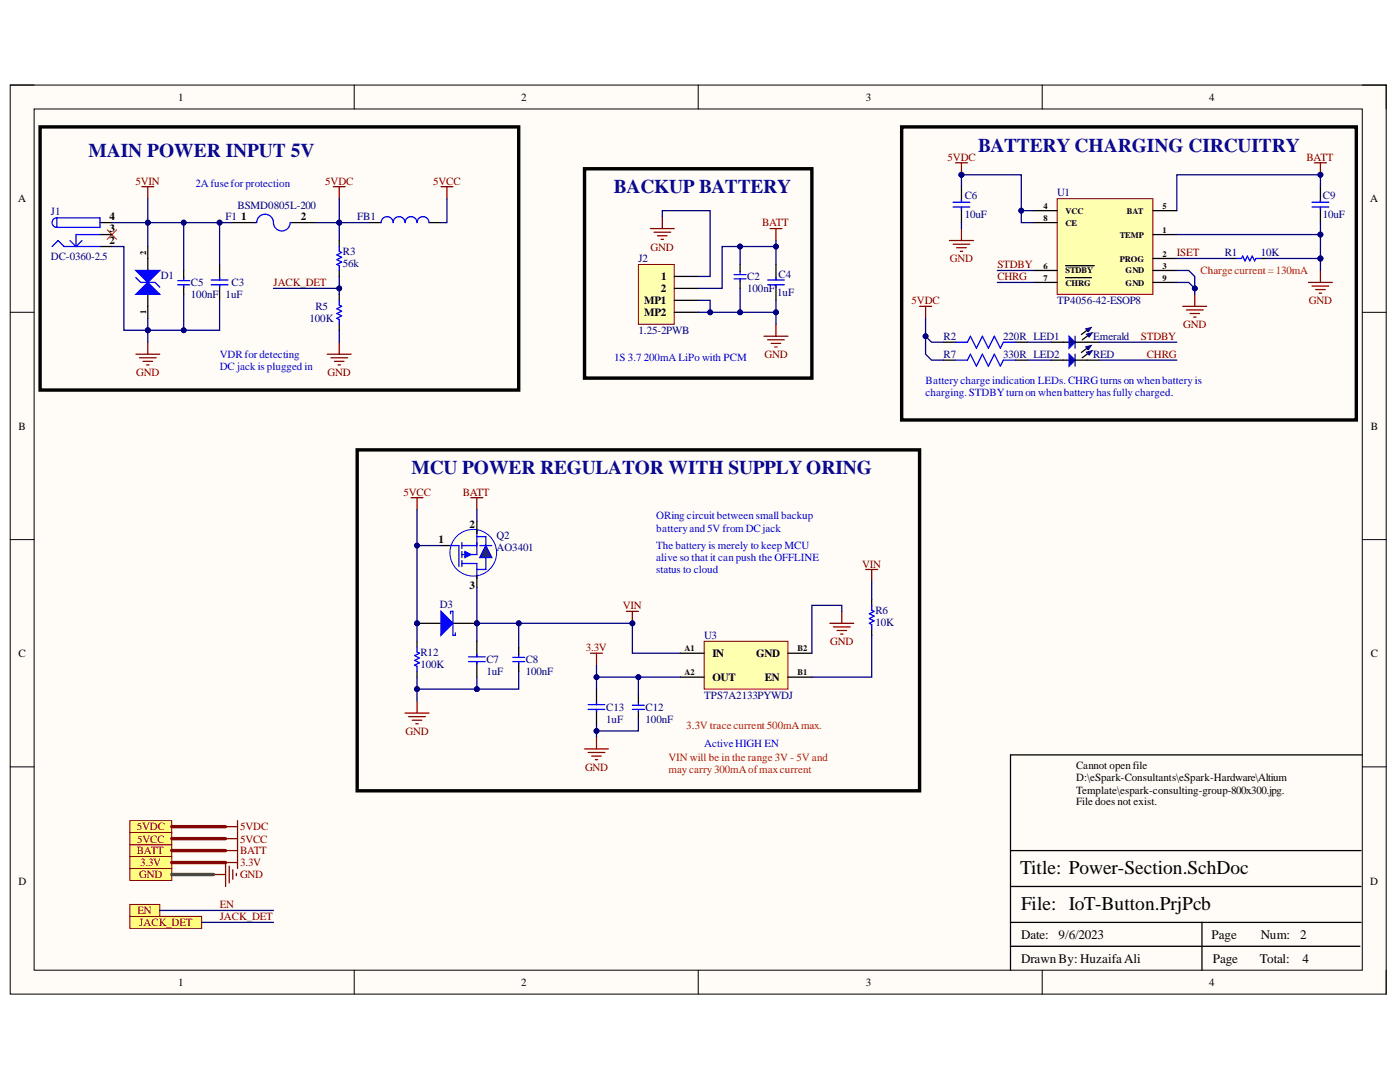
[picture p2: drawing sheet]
<svg xmlns="http://www.w3.org/2000/svg" width="279mm" height="216mm" viewBox="0 0 279 216" stroke-linecap="round" stroke-linejoin="round" font-family="sans-serif">
<defs><g id="words">
<g font-size="3.9" fill="#0b0b8e">
<text x="17.7" y="31.4">MAIN POWER INPUT 5V</text>
<text x="195.2" y="30.2">BATTERY CHARGING CIRCUITRY</text>
<text x="122.5" y="38.6">BACKUP BATTERY</text>
<text x="82.1" y="94.7">MCU POWER REGULATOR WITH SUPPLY ORING</text>
</g>
<g font-size="3.9">
<text x="203.6" y="174.4">Title: Power-Section.SchDoc</text>
<text x="203.8" y="181.6">File: IoT-Button.PrjPcb</text>
</g>
<g font-size="2.6">
<text x="203.8" y="187.3">Date:</text>
<text x="211.2" y="187.3">9/6/2023</text>
<text x="241.8" y="187.3">Page</text>
<text x="251.6" y="187.3">Num:</text>
<text x="259.5" y="187.3">2</text>
<text x="203.8" y="192.1">Drawn By: HuzaifaAli</text>
<text x="242.1" y="192.1">Page</text>
<text x="251.4" y="192.1">Total:</text>
<text x="260" y="192.1">4</text>
</g>
<g font-size="2.2">
<text x="35.6" y="20.1">1</text>
<text x="104" y="20.1">2</text>
<text x="172.8" y="20.1">3</text>
<text x="241.3" y="20.1">4</text>
<text x="3.6" y="40.4">A</text>
<text x="273.5" y="40.4">A</text>
<text x="21.9" y="44">4</text>
<text x="21.9" y="46.4">3</text>
<text x="48.2" y="44">1</text>
<text x="60.1" y="44">2</text>
<text x="21.9" y="48.7">2</text>
<text x="131.9" y="58.3">2</text>
<text x="132" y="55.9">1</text>
<text x="128.6" y="60.7">MP1</text>
<text x="128.6" y="63.1">MP2</text>
<text x="3.7" y="85.7">B</text>
<text x="273.6" y="85.7">B</text>
<text x="93.7" y="105.3">2</text>
<text x="87.5" y="108.4">1</text>
<text x="93.7" y="117.5">3</text>
<text x="3.7" y="131.1">C</text>
<text x="142.2" y="131.1">IN</text>
<text x="150.9" y="131.1">GND</text>
<text x="273.6" y="131.1">C</text>
<text x="142.2" y="135.9">OUT</text>
<text x="152.7" y="135.9">EN</text>
<text x="214.8" y="153.5">Cannot openfile</text>
<text x="214.8" y="155.9">D:\eSpark-Consultants\eSpark-Hardware\Altium</text>
<text x="214.8" y="158.3">Template\espark-consulting-group-800x300.jpg.</text>
<text x="214.8" y="160.7">File does not exist.</text>
<text x="3.7" y="176.5">D</text>
<text x="273.5" y="176.5">D</text>
<text x="35.6" y="196.8">1</text>
<text x="104" y="196.8">2</text>
<text x="172.8" y="196.8">3</text>
<text x="241.3" y="196.8">4</text>
</g>
<g font-size="2.2" fill="#800000">
<text x="189.1" y="32.1">5VDC</text>
<text x="260.7" y="32.1">BATT</text>
<text x="27" y="36.8">5VIN</text>
<text x="64.9" y="36.8">5VDC</text>
<text x="86.4" y="36.8">5VCC</text>
<text x="152.1" y="45.2">BATT</text>
<text x="129.9" y="50">GND</text>
<text x="189.6" y="52.4">GND</text>
<text x="199" y="53.5">STDBY</text>
<text x="234.9" y="51.2">ISET</text>
<text x="54.6" y="57.1">JACK_DET</text>
<text x="199" y="55.9">CHRG</text>
<text x="181.9" y="60.7">5VDC</text>
<text x="236.1" y="65.4">GND</text>
<text x="261.2" y="60.7">GND</text>
<text x="152.6" y="71.4">GND</text>
<text x="227.7" y="67.9">STDBY</text>
<text x="228.9" y="71.4">CHRG</text>
<text x="27.2" y="75">GND</text>
<text x="65.4" y="75">GND</text>
<text x="80.5" y="98.9">5VCC</text>
<text x="92.3" y="98.9">BATT</text>
<text x="172.1" y="113.2">VIN</text>
<text x="124.3" y="121.5">VIN</text>
<text x="116.9" y="129.9">3.3V</text>
<text x="165.7" y="128.7">GND</text>
<text x="80.9" y="146.6">GND</text>
<text x="116.8" y="153.8">GND</text>
<text x="27.3" y="165.7">5VDC</text>
<text x="47.9" y="165.7">5VDC</text>
<text x="27.3" y="170.5">BATT</text>
<text x="27.4" y="168.1">5VCC</text>
<text x="28" y="172.9">3.3V</text>
<text x="47.9" y="170.5">BATT</text>
<text x="47.9" y="168.1">5VCC</text>
<text x="47.9" y="172.9">3.3V</text>
<text x="27.8" y="175.2">GND</text>
<text x="47.9" y="175.2">GND</text>
<text x="27.5" y="182.4">EN</text>
<text x="27.8" y="184.8">JACK_DET</text>
<text x="43.8" y="183.6">JACK_DET</text>
<text x="43.8" y="181.2">EN</text>
</g>
<g font-size="2.2" fill="#00f">
<text x="39" y="37.3">2Afuseforprotection</text>
<text x="43.8" y="71.4">VDRfordetecting</text>
<text x="122.6" y="71.9">1S 3.7 200mA LiPo with PCM</text>
<text x="43.8" y="73.8">DC jack is plugged in</text>
<text x="184.7" y="76.7">Batterychargeindication LEDs.CHRGturns on whenbatteryis</text>
<text x="184.7" y="79">charging.STDBYturnon whenbatteryhasfully charged.</text>
<text x="131" y="103.6">ORing circuit betweensmall backup</text>
<text x="131" y="106.1">batteryand 5V from DCjack</text>
<text x="131" y="109.6">The battery is merely to keep MCU</text>
<text x="131" y="112">alive so that it can push the OFFLINE</text>
<text x="131" y="114.4">status to cloud</text>
<text x="140.5" y="149">ActiveHIGH EN</text>
</g>
<g font-size="2.2" fill="#000080">
<text x="47.4" y="41.6">BSMD0805L-200</text>
<text x="192.5" y="39.7">C6</text>
<text x="211" y="39.2">U1</text>
<text x="264" y="39.7">C9</text>
<text x="10.1" y="42.8">J1</text>
<text x="45" y="44">F1</text>
<text x="71.3" y="44">FB1</text>
<text x="192.5" y="43.5">10uF</text>
<text x="264" y="43.5">10uF</text>
<text x="10.1" y="51.8">DC-0360-2.5</text>
<text x="68.4" y="50.9">R3</text>
<text x="68.4" y="53.3">56k</text>
<text x="127.4" y="52.4">J2</text>
<text x="244.4" y="51.2">R1</text>
<text x="251.6" y="51.2">10K</text>
<text x="32.1" y="55.7">D1</text>
<text x="38.1" y="57.1">C5</text>
<text x="38.1" y="59.5">100nF</text>
<text x="45" y="59.5">1uF</text>
<text x="46.2" y="57.1">C3</text>
<text x="149.1" y="55.9">C2</text>
<text x="149.1" y="58.3">100nF</text>
<text x="155.1" y="59">1uF</text>
<text x="155.4" y="55.5">C4</text>
<text x="61.8" y="64.3">100K</text>
<text x="62.9" y="61.9">R5</text>
<text x="211" y="60.7">TP4056-42-ESOP8</text>
<text x="127.4" y="66.6">1.25-2PWB</text>
<text x="188.3" y="67.9">R2</text>
<text x="188.3" y="71.4">R7</text>
<text x="200.2" y="67.9">220R LED1</text>
<text x="200.2" y="71.4">330R LED2</text>
<text x="218.1" y="67.9">Emerald</text>
<text x="218.1" y="71.4">RED</text>
<text x="99.1" y="107.6">Q2</text>
<text x="99.1" y="109.9">AO3401</text>
<text x="87.8" y="121.3">D3</text>
<text x="174.7" y="122.5">R6</text>
<text x="174.7" y="124.9">10K</text>
<text x="83.9" y="130.9">R12</text>
<text x="140.5" y="127.5">U3</text>
<text x="83.9" y="133.3">100K</text>
<text x="97.1" y="132.3">C7</text>
<text x="97.1" y="134.7">1uF</text>
<text x="104.9" y="132.3">C8</text>
<text x="104.9" y="134.7">100nF</text>
<text x="121" y="141.9">C13</text>
<text x="128.8" y="141.9">C12</text>
<text x="140.5" y="139.4">TPS7A2133PYWDJ</text>
<text x="121" y="144.2">1uF</text>
<text x="128.8" y="144.2">100nF</text>
</g>
<g font-size="2.2" fill="#f00">
<text x="239.6" y="54.7">Chargecurrent =130mA</text>
<text x="137" y="145.4">3.3V trace current 500mAmax.</text>
<text x="133.4" y="151.8">VIN will be in the range 3V - 5V and</text>
<text x="133.4" y="154.3">maycarry300mAofmaxcurrent</text>
</g>
<g font-size="1.7">
<text x="208.3" y="41.7">4</text>
<text x="232" y="41.7">5</text>
<text x="208.3" y="44.1">8</text>
<text x="212.6" y="42.6">VCC</text>
<text x="212.6" y="45">CE</text>
<text x="223.5" y="47.5">TEMP</text>
<text x="224.9" y="42.6">BAT</text>
<text x="232" y="46.4">1</text>
<text x="29.1" y="50.8" transform="rotate(-90 29.1 50.8)">2</text>
<text x="208.3" y="53.6">6</text>
<text x="223.5" y="52.2">PROG</text>
<text x="232" y="51.3">2</text>
<text x="232" y="53.6">3</text>
<text x="208.3" y="56">7</text>
<text x="212.6" y="54.6">STDBY</text>
<text x="212.6" y="57">CHRG</text>
<text x="224.6" y="54.6">GND</text>
<text x="224.6" y="57">GND</text>
<text x="232" y="56">9</text>
<text x="29.1" y="62.6" transform="rotate(-90 29.1 62.6)">1</text>
<text x="136.6" y="130">A1</text>
<text x="159.2" y="130">B2</text>
<text x="136.6" y="134.8">A2</text>
<text x="159.2" y="134.8">B1</text>
</g>
</g></defs>
<path d="M2 17h274.6v181.4h-274.6z" fill-rule="evenodd" fill="#fffcf8"/>
<path d="M2 17h274.6v181.4h-274.6z" fill="none" stroke="#000" stroke-width=".2"/>
<path d="M6.8 21.7h265.1v171.9h-265.1z" fill-rule="evenodd" fill="#fffcf8"/>
<g fill="none" stroke="#000" stroke-width=".2">
<path d="M2 17h4.8M70.7 17v4.7M139.3 17v4.7M208 17v4.7M271.9 17h4.7v4.7M6.8 21.7h265.1v171.9h-265.1zM2 62.3h4.8M271.9 62.3h4.7M2 107.7h4.8M271.9 107.7h4.7M2 153h4.8M271.9 153h4.7"/>
<path d="M70.7 193.6v4.8M139.3 193.6v4.8M208 193.6v4.8M276.6 193.6v4.8"/>
</g>
<path d="M29.5 49.2v7.2M46.2 44.4h4.8M58.2 44.4h4.7M271.9 150.6h-70.2v43M201.7 176.9h69.9M201.7 169.7h69.9M201.7 188.8h69.7M201.7 184.1h69.9M239.9 184.1v9.5" fill="none" stroke="#000" stroke-width=".25"/>
<path d="M28.3 37.3h2.4M29.5 37.3v2.3M66.5 37.3h2.4M67.7 37.3v2.3M27.1 70.7h4.8M27.8 71.4h3.4M28.5 72.1h2M29.3 72.8h.4M29.5 68.3v2.4" fill="none" stroke="#800000" stroke-width=".25"/>
<path d="M27.1 55.4l1 1h2.8l1 .9M51 44.4h.2M51.2 44.4a1.67 1.67 0 0 1 1.7-1.7 1.67 1.67 0 0 1 1.7 1.7 1.67 1.67 0 0 0 1.6 1.7 1.67 1.67 0 0 0 1.7-1.6M57.9 44.4h.3" fill="none" stroke="#00f" stroke-width=".25"/>
<path d="M21.4 45.8l1.9 2M23.3 45.8l-1.9 2" fill="none" stroke="#f00" stroke-width=".2"/>
<path d="M27.1 54h4.8l-2.4 2.4z" fill="#00f"/>
<path d="M27.1 54h4.8l-2.4 2.4z" fill="none" stroke="#00f" stroke-width=".25"/>
<path d="M29.5 58.7v4.8" fill="none" stroke="#000" stroke-width=".25"/>
<path d="M27.1 58.7l2.4-2.3 2.4 2.3z" fill="#00f"/>
<path d="M27.1 58.7l2.4-2.3 2.4 2.3zM42.2 55.9h3.3M42.2 56.8h3.3M43.8 55.4v.5M43.8 56.8v.5" fill="none" stroke="#00f" stroke-width=".25"/>
<path d="M43.8 52.8v3.1M43.8 56.8v3.1" fill="none" stroke="#000" stroke-width=".25"/>
<path d="M8 25.3h95.5v52.5h-95.5z" fill="none" stroke="#000" stroke-width=".68"/>
<path d="M129.8 45.6h4.8M130.5 46.3h3.4M131.2 47h1.9M131.9 47.8h.5M132.2 43.2v2.4M153.7 45.6h2.4M154.9 45.6v2.4" fill="none" stroke="#800000" stroke-width=".25"/>
<path d="M127.4 52.8h7.2v11.9h-7.2z" fill-rule="evenodd" fill="#ffffb0"/>
<path d="M127.4 52.8h7.2v11.9h-7.2z" fill="none" stroke="#800000" stroke-width=".2"/>
<path d="M134.6 55.2h4.7M134.6 57.5h4.7M134.6 59.9h4.7M134.6 62.3h4.7" fill="none" stroke="#000" stroke-width=".25"/>
<path d="M152.5 67.1h4.7M153.2 67.8h3.3M153.9 68.5h1.9M154.6 69.2h.5M154.9 64.7v2.4M42.6 174.5h2.4M45 169.7h2.4M45 172.1v4.8M45.7 172.8v3.4M46.5 173.5v2M47.2 174.3v.4M47.4 168.5v2.4" fill="none" stroke="#800000" stroke-width=".25"/>
<path d="M116.7 33.7h45.3v41.7h-45.3z" fill="none" stroke="#000" stroke-width=".68"/>
<path d="M25.9 168.5h8.4v2.4h-8.4z" fill-rule="evenodd" fill="#ffff80"/>
<path d="M25.9 168.5h8.4v2.4h-8.4z" fill="none" stroke="#800000" stroke-width=".2"/>
<path d="M25.9 173.3h8.4v2.4h-8.4z" fill-rule="evenodd" fill="#ffff80"/>
<path d="M25.9 173.3h8.4v2.4h-8.4z" fill="none" stroke="#800000" stroke-width=".2"/>
<path d="M25.9 182.9h14.3v2.3h-14.3z" fill-rule="evenodd" fill="#ffff80"/>
<path d="M25.9 182.9h14.3v2.3h-14.3z" fill="none" stroke="#800000" stroke-width=".2"/>
<path d="M45 164.9h2.4M47.4 163.8v2.3" fill="none" stroke="#800000" stroke-width=".25"/>
<path d="M25.9 163.8h8.4v2.3h-8.4z" fill-rule="evenodd" fill="#ffff80"/>
<path d="M25.9 163.8h8.4v2.3h-8.4z" fill="none" stroke="#800000" stroke-width=".2"/>
<path d="M172.8 113.6h2.4M174 113.6v2.4M165.6 124.4h4.8M166.3 125.1h3.4M167 125.8h1.9M167.8 126.5h.4M168 122v2.4" fill="none" stroke="#800000" stroke-width=".25"/>
<path d="M140.5 128h16.7v9.5h-16.7z" fill-rule="evenodd" fill="#ffffb0"/>
<path d="M140.5 128h16.7v9.5h-16.7z" fill="none" stroke="#800000" stroke-width=".2"/>
<path d="M67.7 58.7v1.2M154.9 52.8v3.1M154.9 56.8v3.1M67.7 64.7v1.2M174 119.6v1.2M119 137.5v3.1M135.8 130.3h4.7M135.8 135.1h4.7M157.2 130.3h4.8M157.2 135.1h4.8M174 125.6v1.2M119 141.6v3.1" fill="none" stroke="#000" stroke-width=".25"/>
<g fill="none" stroke="#800000" stroke-width=".25">
<path d="M65.3 70.7h4.8M66 71.4h3.4M66.7 72.1h2M67.5 72.8h.4M67.7 68.3v2.4M82 99.3h2.4M83.2 99.3v2.4M94 99.3h2.4M95.2 99.3v2.4M117.9 130.3h2.3M119 130.3v2.4M116.7 149.4h4.7"/>
<path d="M117.4 150.2h3.3M118.1 150.9h1.9M118.8 151.6h.5M119 147.1v2.3"/>
</g>
<path d="M67.7 59.9v1l.5 .2-1 .5 1 .5-1 .5 1 .4-1 .5 .5 .3v.9M153.2 55.9h3.3M153.2 56.8h3.3M154.9 55.4v.5M154.9 56.8v.5M174 120.8v1l.4 .2-.9 .5 .9 .4-.9 .5 .9 .5-.9 .5 .5 .2v1M117.4 140.6h3.3M117.4 141.6h3.3M119 140.1v.5M119 141.6v.4" fill="none" stroke="#00f" stroke-width=".25"/>
<path d="M71.3 89.8h112.2v68h-112.2z" fill="none" stroke="#000" stroke-width=".68"/>
<circle cx="83.2" cy="124.4" r=".48" fill="#000080"/>
<circle cx="83.2" cy="124.4" r=".48" fill="none" stroke="#000080" stroke-width=".2"/>
<circle cx="95.2" cy="124.4" r=".48" fill="#000080"/>
<circle cx="95.2" cy="124.4" r=".48" fill="none" stroke="#000080" stroke-width=".2"/>
<path d="M83.2 124.4h4.8" fill="none" stroke="#000" stroke-width=".25"/>
<circle cx="83.2" cy="124.4" r=".48" fill="#000080"/>
<circle cx="83.2" cy="124.4" r=".48" fill="none" stroke="#000080" stroke-width=".2"/>
<path d="M90.4 124.4h4.8" fill="none" stroke="#000" stroke-width=".25"/>
<circle cx="95.2" cy="124.4" r=".48" fill="#000080"/>
<circle cx="95.2" cy="124.4" r=".48" fill="none" stroke="#000080" stroke-width=".2"/>
<path d="M88 122l2.4 2.4-2.4 2.4z" fill="#00f"/>
<path d="M88 122l2.4 2.4-2.4 2.4zM89.9 122.5v-.5h.5v4.8h.5v-.5M93.5 131.1h3.3M93.5 132h3.3M95.2 130.6v.5M95.2 132v.5" fill="none" stroke="#00f" stroke-width=".25"/>
<path d="M83.2 139.9v2.4M80.8 142.3h4.8M81.6 143h3.3M82.3 143.7h1.9M83 144.4h.5" fill="none" stroke="#800000" stroke-width=".25"/>
<path d="M88 108.9h2.4M95.2 128v3.1M95.2 132v3.1" fill="none" stroke="#000" stroke-width=".25"/>
<circle cx="94.4" cy="110.3" r="4.7" fill="#ffffe8"/>
<circle cx="94.4" cy="110.3" r="4.7" fill="none" stroke="#00f" stroke-width=".2"/>
<path d="M89.8 108.9h1.8v4.1M92.2 108.9h3M92.2 108.3v1.2M92.2 110.1v1.1M92.2 111.8v1.2M92.2 112.4h3v3M95.2 105.9v4.8h-3" fill="none" stroke="#00f" stroke-width=".25"/>
<path d="M92.8 110.1l1.2 .6-1.2 .5z" fill="#00f"/>
<path d="M92.8 110.1l1.2 .6-1.2 .5zM95.2 107.1h1.8v6.5h-1.8M95.8 108.9h2.4" fill="none" stroke="#00f" stroke-width=".25"/>
<path d="M95.2 104.1v2.4M95.2 114.8v2.4" fill="none" stroke="#000" stroke-width=".25"/>
<path d="M97 108.9l1.2 2.3h-2.4z" fill="#073763"/>
<path d="M97 108.9l1.2 2.3h-2.4z" fill="none" stroke="#00f" stroke-width=".25"/>
<path d="M183.5 61.1h2.4M184.7 61.1v2.4" fill="none" stroke="#800000" stroke-width=".25"/>
<path d="M209.8 68.3h3.6M216.9 68.3h2.4" fill="none" stroke="#000" stroke-width=".25"/>
<path d="M213.4 67.1l1.2 1.2-1.2 1.2z" fill="#0c0087"/>
<path d="M213.4 67.1l1.2 1.2-1.2 1.2z" fill="none" stroke="#00f" stroke-width=".25"/>
<path d="M214.6 67.1v2.4" fill="none" stroke="#11037f" stroke-width=".25"/>
<path d="M214.6 68.3h2.3M216.9 65.9l-1.1 .8" fill="none" stroke="#000" stroke-width=".25"/>
<path d="M216.7 65.6l1.1-.3-.6 .9z" fill-rule="evenodd" fill="#0c0087"/>
<path d="M216.7 65.6l1.1-.3-.6 .9z" fill="none" stroke="#0c0087" stroke-width=".2"/>
<path d="M217.1 67l-1.1 .8" fill="none" stroke="#000" stroke-width=".25"/>
<path d="M216.8 66.7l1.2-.3-.6 .8z" fill-rule="evenodd" fill="#0c0087"/>
<path d="M216.8 66.7l1.2-.3-.6 .8z" fill="none" stroke="#0c0087" stroke-width=".2"/>
<path d="M188.3 68.3h2.4M202.6 68.3h2.4M209.8 71.9h3.6M216.9 71.9h2.4" fill="none" stroke="#000" stroke-width=".25"/>
<path d="M190.7 68.3h2.4l.6-1.2 1.2 2.4 1.2-2.4 1.2 2.4 1.1-2.4 1.2 2.4 .6-1.2h2.4" fill="none" stroke="#00f" stroke-width=".25"/>
<path d="M213.4 70.7l1.2 1.2-1.2 1.2z" fill="#0c0087"/>
<path d="M213.4 70.7l1.2 1.2-1.2 1.2z" fill="none" stroke="#00f" stroke-width=".25"/>
<path d="M214.6 70.7v2.4" fill="none" stroke="#11037f" stroke-width=".25"/>
<path d="M214.6 71.9h2.3M216.9 69.5l-1.1 .8" fill="none" stroke="#000" stroke-width=".25"/>
<path d="M216.7 69.2l1.1-.3-.6 .9z" fill-rule="evenodd" fill="#0c0087"/>
<path d="M216.7 69.2l1.1-.3-.6 .9z" fill="none" stroke="#0c0087" stroke-width=".2"/>
<path d="M217.1 70.5l-1.1 .9" fill="none" stroke="#000" stroke-width=".25"/>
<path d="M216.8 70.3l1.2-.3-.6 .8z" fill-rule="evenodd" fill="#0c0087"/>
<path d="M216.8 70.3l1.2-.3-.6 .8z" fill="none" stroke="#0c0087" stroke-width=".2"/>
<path d="M188.3 71.9h2.4M202.6 71.9h2.4" fill="none" stroke="#000" stroke-width=".25"/>
<path d="M190.7 71.9h2.4l.6-1.2 1.2 2.4 1.2-2.4 1.2 2.4 1.1-2.4 1.2 2.4 .6-1.2h2.4" fill="none" stroke="#00f" stroke-width=".25"/>
<path d="M262.3 32.5h2.4M263.5 32.5v2.4" fill="none" stroke="#800000" stroke-width=".25"/>
<circle cx="263.5" cy="34.9" r=".48" fill="#000080"/>
<circle cx="263.5" cy="34.9" r=".48" fill="none" stroke="#000080" stroke-width=".2"/>
<path d="M190.7 32.5h2.4M191.9 32.5v2.4" fill="none" stroke="#800000" stroke-width=".25"/>
<circle cx="191.9" cy="34.9" r=".48" fill="#000080"/>
<circle cx="191.9" cy="34.9" r=".48" fill="none" stroke="#000080" stroke-width=".2"/>
<path d="M211 39.6h19.1v19.1h-19.1z" fill-rule="evenodd" fill="#ffffb0"/>
<path d="M211 39.6h19.1v19.1h-19.1z" fill="none" stroke="#800000" stroke-width=".2"/>
<g fill="none" stroke="#000" stroke-width=".25">
<path d="M191.9 37.3v3.1M263.5 37.3v3.1M191.9 41.3v3.1M206.2 54h4.8M206.2 42h4.8M206.2 56.4h4.8M206.2 44.4h4.8M212.6 53h5.8M212.6 55.4h5.2M230.1 46.8h4.8M230.1 51.6h4.8M230.1 54h4.8"/>
<path d="M230.1 42h4.8M230.1 56.4h4.8M245.6 51.6h1.2M251.6 51.6h1.2M263.5 41.3v3.1"/>
</g>
<g fill="none" stroke="#800000" stroke-width=".25">
<path d="M189.5 48h4.8M190.2 48.7h3.3M190.9 49.4h1.9M191.6 50.2h.5M191.9 45.6v2.4M238.4 58.7v2.4M261.1 56.4h4.8M261.8 57.1h3.4M262.6 57.8h1.9M263.3 58.5h.5M263.5 54v2.4M236.1 61.1h4.7"/>
<path d="M236.8 61.8h3.3M237.5 62.6h1.9M238.2 63.3h.5M125 122h2.4M126.2 122v2.4"/>
</g>
<path d="M191.9 39.9v.5M263.5 39.9v.5M190.2 40.4h3.3M190.2 41.3h3.3M191.9 41.3v.5M246.8 51.6h1l.2-.5 .5 1 .4-1 .5 1 .5-1 .5 1 .2-.5h1M261.8 40.4h3.4M261.8 41.3h3.4M263.5 41.3v.5" fill="none" stroke="#00f" stroke-width=".25"/>
<path d="M179.9 25.3h90.8v58.5h-90.8z" fill="none" stroke="#000" stroke-width=".68"/>
<circle cx="126.2" cy="124.4" r=".48" fill="#000080"/>
<circle cx="126.2" cy="124.4" r=".48" fill="none" stroke="#000080" stroke-width=".2"/>
<path d="M45 167.3h2.4M47.4 166.1v2.4" fill="none" stroke="#800000" stroke-width=".25"/>
<path d="M25.9 166.1h8.4v2.4h-8.4z" fill-rule="evenodd" fill="#ffff80"/>
<path d="M25.9 166.1h8.4v2.4h-8.4z" fill="none" stroke="#800000" stroke-width=".2"/>
<path d="M45 172.1h2.4M47.4 170.9v2.4" fill="none" stroke="#800000" stroke-width=".25"/>
<path d="M25.9 170.9h8.4v2.4h-8.4z" fill-rule="evenodd" fill="#ffff80"/>
<path d="M25.9 170.9h8.4v2.4h-8.4z" fill="none" stroke="#800000" stroke-width=".2"/>
<path d="M25.9 180.5h6v2.4h-6z" fill-rule="evenodd" fill="#ffff80"/>
<path d="M25.9 180.5h6v2.4h-6z" fill="none" stroke="#800000" stroke-width=".2"/>
<path d="M88 37.3h2.4M89.2 37.3v2.3" fill="none" stroke="#800000" stroke-width=".25"/>
<path d="M73.7 44.4h2.4M85.6 44.4h2.4M147.7 52.8v1.4M147.7 56v1.5M83.2 128v1.1M83.2 133.9v1.2" fill="none" stroke="#000" stroke-width=".25"/>
<path d="M76.1 44.4a1.19 1.19 0 0 1 1.2-1.2 1.19 1.19 0 0 1 1.1 1.2 1.19 1.19 0 0 1 1.2-1.2 1.19 1.19 0 0 1 1.2 1.2 1.19 1.19 0 0 1 1.2-1.2 1.19 1.19 0 0 1 1.2 1.2 1.2 1.2 0 0 1 1.2-1.2 1.2 1.2 0 0 1 1.2 1.2M146.5 55.6h2.4M146.5 54.8h2.4M147.7 54.2v.5M147.7 55.6v.5M83.2 129.1v1l.5 .2-1 .5 1 .5-1 .5 1 .5-1 .4 .5 .3v.9" fill="none" stroke="#00f" stroke-width=".25"/>
<path d="M29.5 39.6v4.8h-7.2" fill="none" stroke="#000080" stroke-width=".25"/>
<circle cx="29.5" cy="44.4" r=".48" fill="#000080"/>
<circle cx="29.5" cy="44.4" r=".48" fill="none" stroke="#000080" stroke-width=".2"/>
<path d="M29.5 44.4v4.8" fill="none" stroke="#000080" stroke-width=".25"/>
<circle cx="29.5" cy="44.4" r=".48" fill="#000080"/>
<circle cx="29.5" cy="44.4" r=".48" fill="none" stroke="#000080" stroke-width=".2"/>
<path d="M22.3 49.2h2.4v16.7h4.8v-2.4" fill="none" stroke="#000080" stroke-width=".25"/>
<circle cx="29.5" cy="65.9" r=".48" fill="#000080"/>
<circle cx="29.5" cy="65.9" r=".48" fill="none" stroke="#000080" stroke-width=".2"/>
<path d="M29.5 65.9v2.4" fill="none" stroke="#000080" stroke-width=".25"/>
<circle cx="29.5" cy="65.9" r=".48" fill="#000080"/>
<circle cx="29.5" cy="65.9" r=".48" fill="none" stroke="#000080" stroke-width=".2"/>
<path d="M43.8 44.4v8.4" fill="none" stroke="#000080" stroke-width=".25"/>
<circle cx="43.8" cy="44.4" r=".48" fill="#000080"/>
<circle cx="43.8" cy="44.4" r=".48" fill="none" stroke="#000080" stroke-width=".2"/>
<path d="M36.7 44.4v9.6" fill="none" stroke="#000080" stroke-width=".25"/>
<circle cx="36.7" cy="44.4" r=".48" fill="#000080"/>
<circle cx="36.7" cy="44.4" r=".48" fill="none" stroke="#000080" stroke-width=".2"/>
<path d="M36.7 58.7v7.2h-7.2" fill="none" stroke="#000080" stroke-width=".25"/>
<circle cx="36.7" cy="65.9" r=".48" fill="#000080"/>
<circle cx="36.7" cy="65.9" r=".48" fill="none" stroke="#000080" stroke-width=".2"/>
<circle cx="29.5" cy="65.9" r=".48" fill="#000080"/>
<circle cx="29.5" cy="65.9" r=".48" fill="none" stroke="#000080" stroke-width=".2"/>
<path d="M43.8 59.9v6h-7.1" fill="none" stroke="#000080" stroke-width=".25"/>
<circle cx="36.7" cy="65.9" r=".48" fill="#000080"/>
<circle cx="36.7" cy="65.9" r=".48" fill="none" stroke="#000080" stroke-width=".2"/>
<path d="M67.7 39.6v4.8h-4.8" fill="none" stroke="#000080" stroke-width=".25"/>
<circle cx="67.7" cy="44.4" r=".48" fill="#000080"/>
<circle cx="67.7" cy="44.4" r=".48" fill="none" stroke="#000080" stroke-width=".2"/>
<path d="M34.3 174.5h8.3" fill="none" stroke="#38761d" stroke-width=".68"/>
<path d="M34.3 169.7h10.7M34.3 164.9h10.7" fill="none" stroke="#980000" stroke-width=".68"/>
<path d="M174 116v3.6M119 135.1v2.4M168 122v-1.2h-6v9.5M174 126.8v8.3h-12M40.2 184.1h14.4" fill="none" stroke="#000080" stroke-width=".25"/>
<circle cx="119" cy="135.1" r=".48" fill="#000080"/>
<circle cx="119" cy="135.1" r=".48" fill="none" stroke="#000080" stroke-width=".2"/>
<path d="M67.7 44.4v3.6" fill="none" stroke="#000080" stroke-width=".25"/>
<circle cx="67.7" cy="44.4" r=".48" fill="#000080"/>
<circle cx="67.7" cy="44.4" r=".48" fill="none" stroke="#000080" stroke-width=".2"/>
<path d="M67.7 55.2v3.5" fill="none" stroke="#000080" stroke-width=".25"/>
<circle cx="67.7" cy="57.5" r=".48" fill="#000080"/>
<circle cx="67.7" cy="57.5" r=".48" fill="none" stroke="#000080" stroke-width=".2"/>
<path d="M54.6 57.5h13.1" fill="none" stroke="#000080" stroke-width=".25"/>
<circle cx="67.7" cy="57.5" r=".48" fill="#000080"/>
<circle cx="67.7" cy="57.5" r=".48" fill="none" stroke="#000080" stroke-width=".2"/>
<path d="M132.2 43.2v-1.2h9.5v13.2h-2.4M154.9 48v1.2M67.7 65.9v2.4" fill="none" stroke="#000080" stroke-width=".25"/>
<circle cx="154.9" cy="49.2" r=".48" fill="#000080"/>
<circle cx="154.9" cy="49.2" r=".48" fill="none" stroke="#000080" stroke-width=".2"/>
<path d="M147.7 49.2v3.6" fill="none" stroke="#000080" stroke-width=".25"/>
<circle cx="147.7" cy="49.2" r=".48" fill="#000080"/>
<circle cx="147.7" cy="49.2" r=".48" fill="none" stroke="#000080" stroke-width=".2"/>
<path d="M139.3 59.9h2.4v2.4" fill="none" stroke="#000080" stroke-width=".25"/>
<circle cx="141.7" cy="62.3" r=".48" fill="#000080"/>
<circle cx="141.7" cy="62.3" r=".48" fill="none" stroke="#000080" stroke-width=".2"/>
<path d="M154.9 59.9v2.4" fill="none" stroke="#000080" stroke-width=".25"/>
<circle cx="154.9" cy="62.3" r=".48" fill="#000080"/>
<circle cx="154.9" cy="62.3" r=".48" fill="none" stroke="#000080" stroke-width=".2"/>
<path d="M147.7 57.5v4.8" fill="none" stroke="#000080" stroke-width=".25"/>
<circle cx="147.7" cy="62.3" r=".48" fill="#000080"/>
<circle cx="147.7" cy="62.3" r=".48" fill="none" stroke="#000080" stroke-width=".2"/>
<path d="M119 132.7v2.4h16.8" fill="none" stroke="#000080" stroke-width=".25"/>
<circle cx="119" cy="135.1" r=".48" fill="#000080"/>
<circle cx="119" cy="135.1" r=".48" fill="none" stroke="#000080" stroke-width=".2"/>
<circle cx="127.4" cy="135.1" r=".48" fill="#000080"/>
<circle cx="127.4" cy="135.1" r=".48" fill="none" stroke="#000080" stroke-width=".2"/>
<path d="M119 144.7v2.4" fill="none" stroke="#000080" stroke-width=".25"/>
<circle cx="119" cy="145.9" r=".48" fill="#000080"/>
<circle cx="119" cy="145.9" r=".48" fill="none" stroke="#000080" stroke-width=".2"/>
<path d="M139.3 62.3h15.6v2.4" fill="none" stroke="#000080" stroke-width=".25"/>
<circle cx="141.7" cy="62.3" r=".48" fill="#000080"/>
<circle cx="141.7" cy="62.3" r=".48" fill="none" stroke="#000080" stroke-width=".2"/>
<circle cx="147.7" cy="62.3" r=".48" fill="#000080"/>
<circle cx="147.7" cy="62.3" r=".48" fill="none" stroke="#000080" stroke-width=".2"/>
<circle cx="154.9" cy="62.3" r=".48" fill="#000080"/>
<circle cx="154.9" cy="62.3" r=".48" fill="none" stroke="#000080" stroke-width=".2"/>
<path d="M154.9 52.8v-3.6h-10.8v8.3h-4.8" fill="none" stroke="#000080" stroke-width=".25"/>
<circle cx="147.7" cy="49.2" r=".48" fill="#000080"/>
<circle cx="147.7" cy="49.2" r=".48" fill="none" stroke="#000080" stroke-width=".2"/>
<circle cx="154.9" cy="49.2" r=".48" fill="#000080"/>
<circle cx="154.9" cy="49.2" r=".48" fill="none" stroke="#000080" stroke-width=".2"/>
<path d="M83.2 108.9v19.1M95.2 101.7v2.4" fill="none" stroke="#000080" stroke-width=".25"/>
<circle cx="83.2" cy="108.9" r=".48" fill="#000080"/>
<circle cx="83.2" cy="108.9" r=".48" fill="none" stroke="#000080" stroke-width=".2"/>
<circle cx="83.2" cy="124.4" r=".48" fill="#000080"/>
<circle cx="83.2" cy="124.4" r=".48" fill="none" stroke="#000080" stroke-width=".2"/>
<path d="M95.2 117.2v7.2h31v5.9h9.6" fill="none" stroke="#000080" stroke-width=".25"/>
<circle cx="95.2" cy="124.4" r=".48" fill="#000080"/>
<circle cx="95.2" cy="124.4" r=".48" fill="none" stroke="#000080" stroke-width=".2"/>
<circle cx="103.5" cy="124.4" r=".48" fill="#000080"/>
<circle cx="103.5" cy="124.4" r=".48" fill="none" stroke="#000080" stroke-width=".2"/>
<circle cx="126.2" cy="124.4" r=".48" fill="#000080"/>
<circle cx="126.2" cy="124.4" r=".48" fill="none" stroke="#000080" stroke-width=".2"/>
<path d="M95.2 135.1v2.4h-12" fill="none" stroke="#000080" stroke-width=".25"/>
<circle cx="95.2" cy="137.5" r=".48" fill="#000080"/>
<circle cx="95.2" cy="137.5" r=".48" fill="none" stroke="#000080" stroke-width=".2"/>
<circle cx="83.2" cy="137.5" r=".48" fill="#000080"/>
<circle cx="83.2" cy="137.5" r=".48" fill="none" stroke="#000080" stroke-width=".2"/>
<path d="M103.5 133.9v3.6h-8.3" fill="none" stroke="#000080" stroke-width=".25"/>
<circle cx="95.2" cy="137.5" r=".48" fill="#000080"/>
<circle cx="95.2" cy="137.5" r=".48" fill="none" stroke="#000080" stroke-width=".2"/>
<path d="M95.2 124.4v3.6" fill="none" stroke="#000080" stroke-width=".25"/>
<circle cx="95.2" cy="124.4" r=".48" fill="#000080"/>
<circle cx="95.2" cy="124.4" r=".48" fill="none" stroke="#000080" stroke-width=".2"/>
<path d="M103.5 124.4v4.7" fill="none" stroke="#000080" stroke-width=".25"/>
<circle cx="103.5" cy="124.4" r=".48" fill="#000080"/>
<circle cx="103.5" cy="124.4" r=".48" fill="none" stroke="#000080" stroke-width=".2"/>
<path d="M83.2 101.7v7.2h4.8" fill="none" stroke="#000080" stroke-width=".25"/>
<circle cx="83.2" cy="108.9" r=".48" fill="#000080"/>
<circle cx="83.2" cy="108.9" r=".48" fill="none" stroke="#000080" stroke-width=".2"/>
<path d="M184.7 67.1l1.2 1.2h2.4M205 68.3h4.8" fill="none" stroke="#000080" stroke-width=".25"/>
<circle cx="184.7" cy="67.1" r=".48" fill="#000080"/>
<circle cx="184.7" cy="67.1" r=".48" fill="none" stroke="#000080" stroke-width=".2"/>
<path d="M184.7 63.5v7.2l1.2 1.2h2.4M219.3 68.3h15.6" fill="none" stroke="#000080" stroke-width=".25"/>
<circle cx="184.7" cy="67.1" r=".48" fill="#000080"/>
<circle cx="184.7" cy="67.1" r=".48" fill="none" stroke="#000080" stroke-width=".2"/>
<path d="M234.9 54h2.3l1.2 1.2v3.5M205 71.9h4.8M219.3 71.9h15.6" fill="none" stroke="#000080" stroke-width=".25"/>
<circle cx="238.4" cy="57.6" r=".48" fill="#000080"/>
<circle cx="238.4" cy="57.6" r=".48" fill="none" stroke="#000080" stroke-width=".2"/>
<path d="M199 54h7.2M234.9 56.4h2.3l1.2 1.2" fill="none" stroke="#000080" stroke-width=".25"/>
<circle cx="238.4" cy="57.6" r=".48" fill="#000080"/>
<circle cx="238.4" cy="57.6" r=".48" fill="none" stroke="#000080" stroke-width=".2"/>
<path d="M199 56.4h7.2M206.2 42h-2.4v2.4h2.4" fill="none" stroke="#000080" stroke-width=".25"/>
<circle cx="203.8" cy="42" r=".48" fill="#000080"/>
<circle cx="203.8" cy="42" r=".48" fill="none" stroke="#000080" stroke-width=".2"/>
<path d="M191.9 34.9h11.9v7.1" fill="none" stroke="#000080" stroke-width=".25"/>
<circle cx="203.8" cy="42" r=".48" fill="#000080"/>
<circle cx="203.8" cy="42" r=".48" fill="none" stroke="#000080" stroke-width=".2"/>
<circle cx="191.9" cy="34.9" r=".48" fill="#000080"/>
<circle cx="191.9" cy="34.9" r=".48" fill="none" stroke="#000080" stroke-width=".2"/>
<path d="M191.9 34.9v2.4M191.9 44.4v1.2" fill="none" stroke="#000080" stroke-width=".25"/>
<circle cx="191.9" cy="34.9" r=".48" fill="#000080"/>
<circle cx="191.9" cy="34.9" r=".48" fill="none" stroke="#000080" stroke-width=".2"/>
<path d="M263.5 37.3v-2.4h-28.6v7.1" fill="none" stroke="#000080" stroke-width=".25"/>
<circle cx="263.5" cy="34.9" r=".48" fill="#000080"/>
<circle cx="263.5" cy="34.9" r=".48" fill="none" stroke="#000080" stroke-width=".2"/>
<path d="M263.5 44.4v2.4" fill="none" stroke="#000080" stroke-width=".25"/>
<circle cx="263.5" cy="46.8" r=".48" fill="#000080"/>
<circle cx="263.5" cy="46.8" r=".48" fill="none" stroke="#000080" stroke-width=".2"/>
<path d="M234.9 46.8h28.6v4.8" fill="none" stroke="#000080" stroke-width=".25"/>
<circle cx="263.5" cy="46.8" r=".48" fill="#000080"/>
<circle cx="263.5" cy="46.8" r=".48" fill="none" stroke="#000080" stroke-width=".2"/>
<circle cx="263.5" cy="51.6" r=".48" fill="#000080"/>
<circle cx="263.5" cy="51.6" r=".48" fill="none" stroke="#000080" stroke-width=".2"/>
<path d="M263.5 51.6v2.4" fill="none" stroke="#000080" stroke-width=".25"/>
<circle cx="263.5" cy="51.6" r=".48" fill="#000080"/>
<circle cx="263.5" cy="51.6" r=".48" fill="none" stroke="#000080" stroke-width=".2"/>
<path d="M234.9 51.6h10.7M252.8 51.6h10.7" fill="none" stroke="#000080" stroke-width=".25"/>
<circle cx="263.5" cy="51.6" r=".48" fill="#000080"/>
<circle cx="263.5" cy="51.6" r=".48" fill="none" stroke="#000080" stroke-width=".2"/>
<path d="M34.3 167.3h10.7M34.3 172.1h10.7" fill="none" stroke="#980000" stroke-width=".68"/>
<path d="M89.2 39.6v4.8h-1.2M67.7 44.4h6M31.9 181.7h22.7" fill="none" stroke="#000080" stroke-width=".25"/>
<circle cx="67.7" cy="44.4" r=".48" fill="#000080"/>
<circle cx="67.7" cy="44.4" r=".48" fill="none" stroke="#000080" stroke-width=".2"/>
<path d="M36.7 54v1.4M36.7 57.2v1.5" fill="none" stroke="#000" stroke-width=".25"/>
<path d="M35.5 56.8h2.4M35.5 56h2.4M36.7 55.4v.5M36.7 56.8v.5" fill="none" stroke="#00f" stroke-width=".25"/>
<path d="M29.5 44.4h16.7" fill="none" stroke="#000080" stroke-width=".25"/>
<circle cx="43.8" cy="44.4" r=".48" fill="#000080"/>
<circle cx="43.8" cy="44.4" r=".48" fill="none" stroke="#000080" stroke-width=".2"/>
<circle cx="36.7" cy="44.4" r=".48" fill="#000080"/>
<circle cx="36.7" cy="44.4" r=".48" fill="none" stroke="#000080" stroke-width=".2"/>
<circle cx="29.5" cy="44.4" r=".48" fill="#000080"/>
<circle cx="29.5" cy="44.4" r=".48" fill="none" stroke="#000080" stroke-width=".2"/>
<path d="M103.5 129.1v1.5M103.5 132.4v1.5" fill="none" stroke="#000" stroke-width=".25"/>
<path d="M102.3 132h2.4M102.3 131.2h2.4M103.5 130.6v.5M103.5 132v.5" fill="none" stroke="#00f" stroke-width=".25"/>
<path d="M83.2 135.1v4.8" fill="none" stroke="#000080" stroke-width=".25"/>
<circle cx="83.2" cy="137.5" r=".48" fill="#000080"/>
<circle cx="83.2" cy="137.5" r=".48" fill="none" stroke="#000080" stroke-width=".2"/>
<path d="M127.4 138.7v1.4M127.4 141.9v1.6" fill="none" stroke="#000" stroke-width=".25"/>
<path d="M126.2 141.6h2.4M126.2 140.7h2.4M127.4 140.1v.5M127.4 141.6v.4" fill="none" stroke="#00f" stroke-width=".25"/>
<path d="M127.4 143.5v2.4h-8.4" fill="none" stroke="#000080" stroke-width=".25"/>
<circle cx="119" cy="145.9" r=".48" fill="#000080"/>
<circle cx="119" cy="145.9" r=".48" fill="none" stroke="#000080" stroke-width=".2"/>
<path d="M127.4 135.1v3.6" fill="none" stroke="#000080" stroke-width=".25"/>
<circle cx="127.4" cy="135.1" r=".48" fill="#000080"/>
<circle cx="127.4" cy="135.1" r=".48" fill="none" stroke="#000080" stroke-width=".2"/>
<path d="M19.9 44.4h2.4M19.9 49.2h2.4M19.9 46.8h2.4M67.7 48v1.2M67.7 54v1.2" fill="none" stroke="#000" stroke-width=".25"/>
<path d="M10.4 49.2l1.2-1.2 1.2 1.2h7.1M11.3 43.5a.96 .96 0 0 0-.9 .9 .96 .96 0 0 0 .9 1M11.3 43.5h8.6v1.9h-8.6M11.3 43.5v1.9M14 48l1.2 1.2M16.4 48l-1.2 1.2M19.9 46.8h-4.7v2.4M67.7 49.2v.9l.5 .3-1 .5 1 .4-1 .5 1 .5-1 .5 .5 .2v1" fill="none" stroke="#00f" stroke-width=".25"/>
<use href="#words"/>
</svg>
